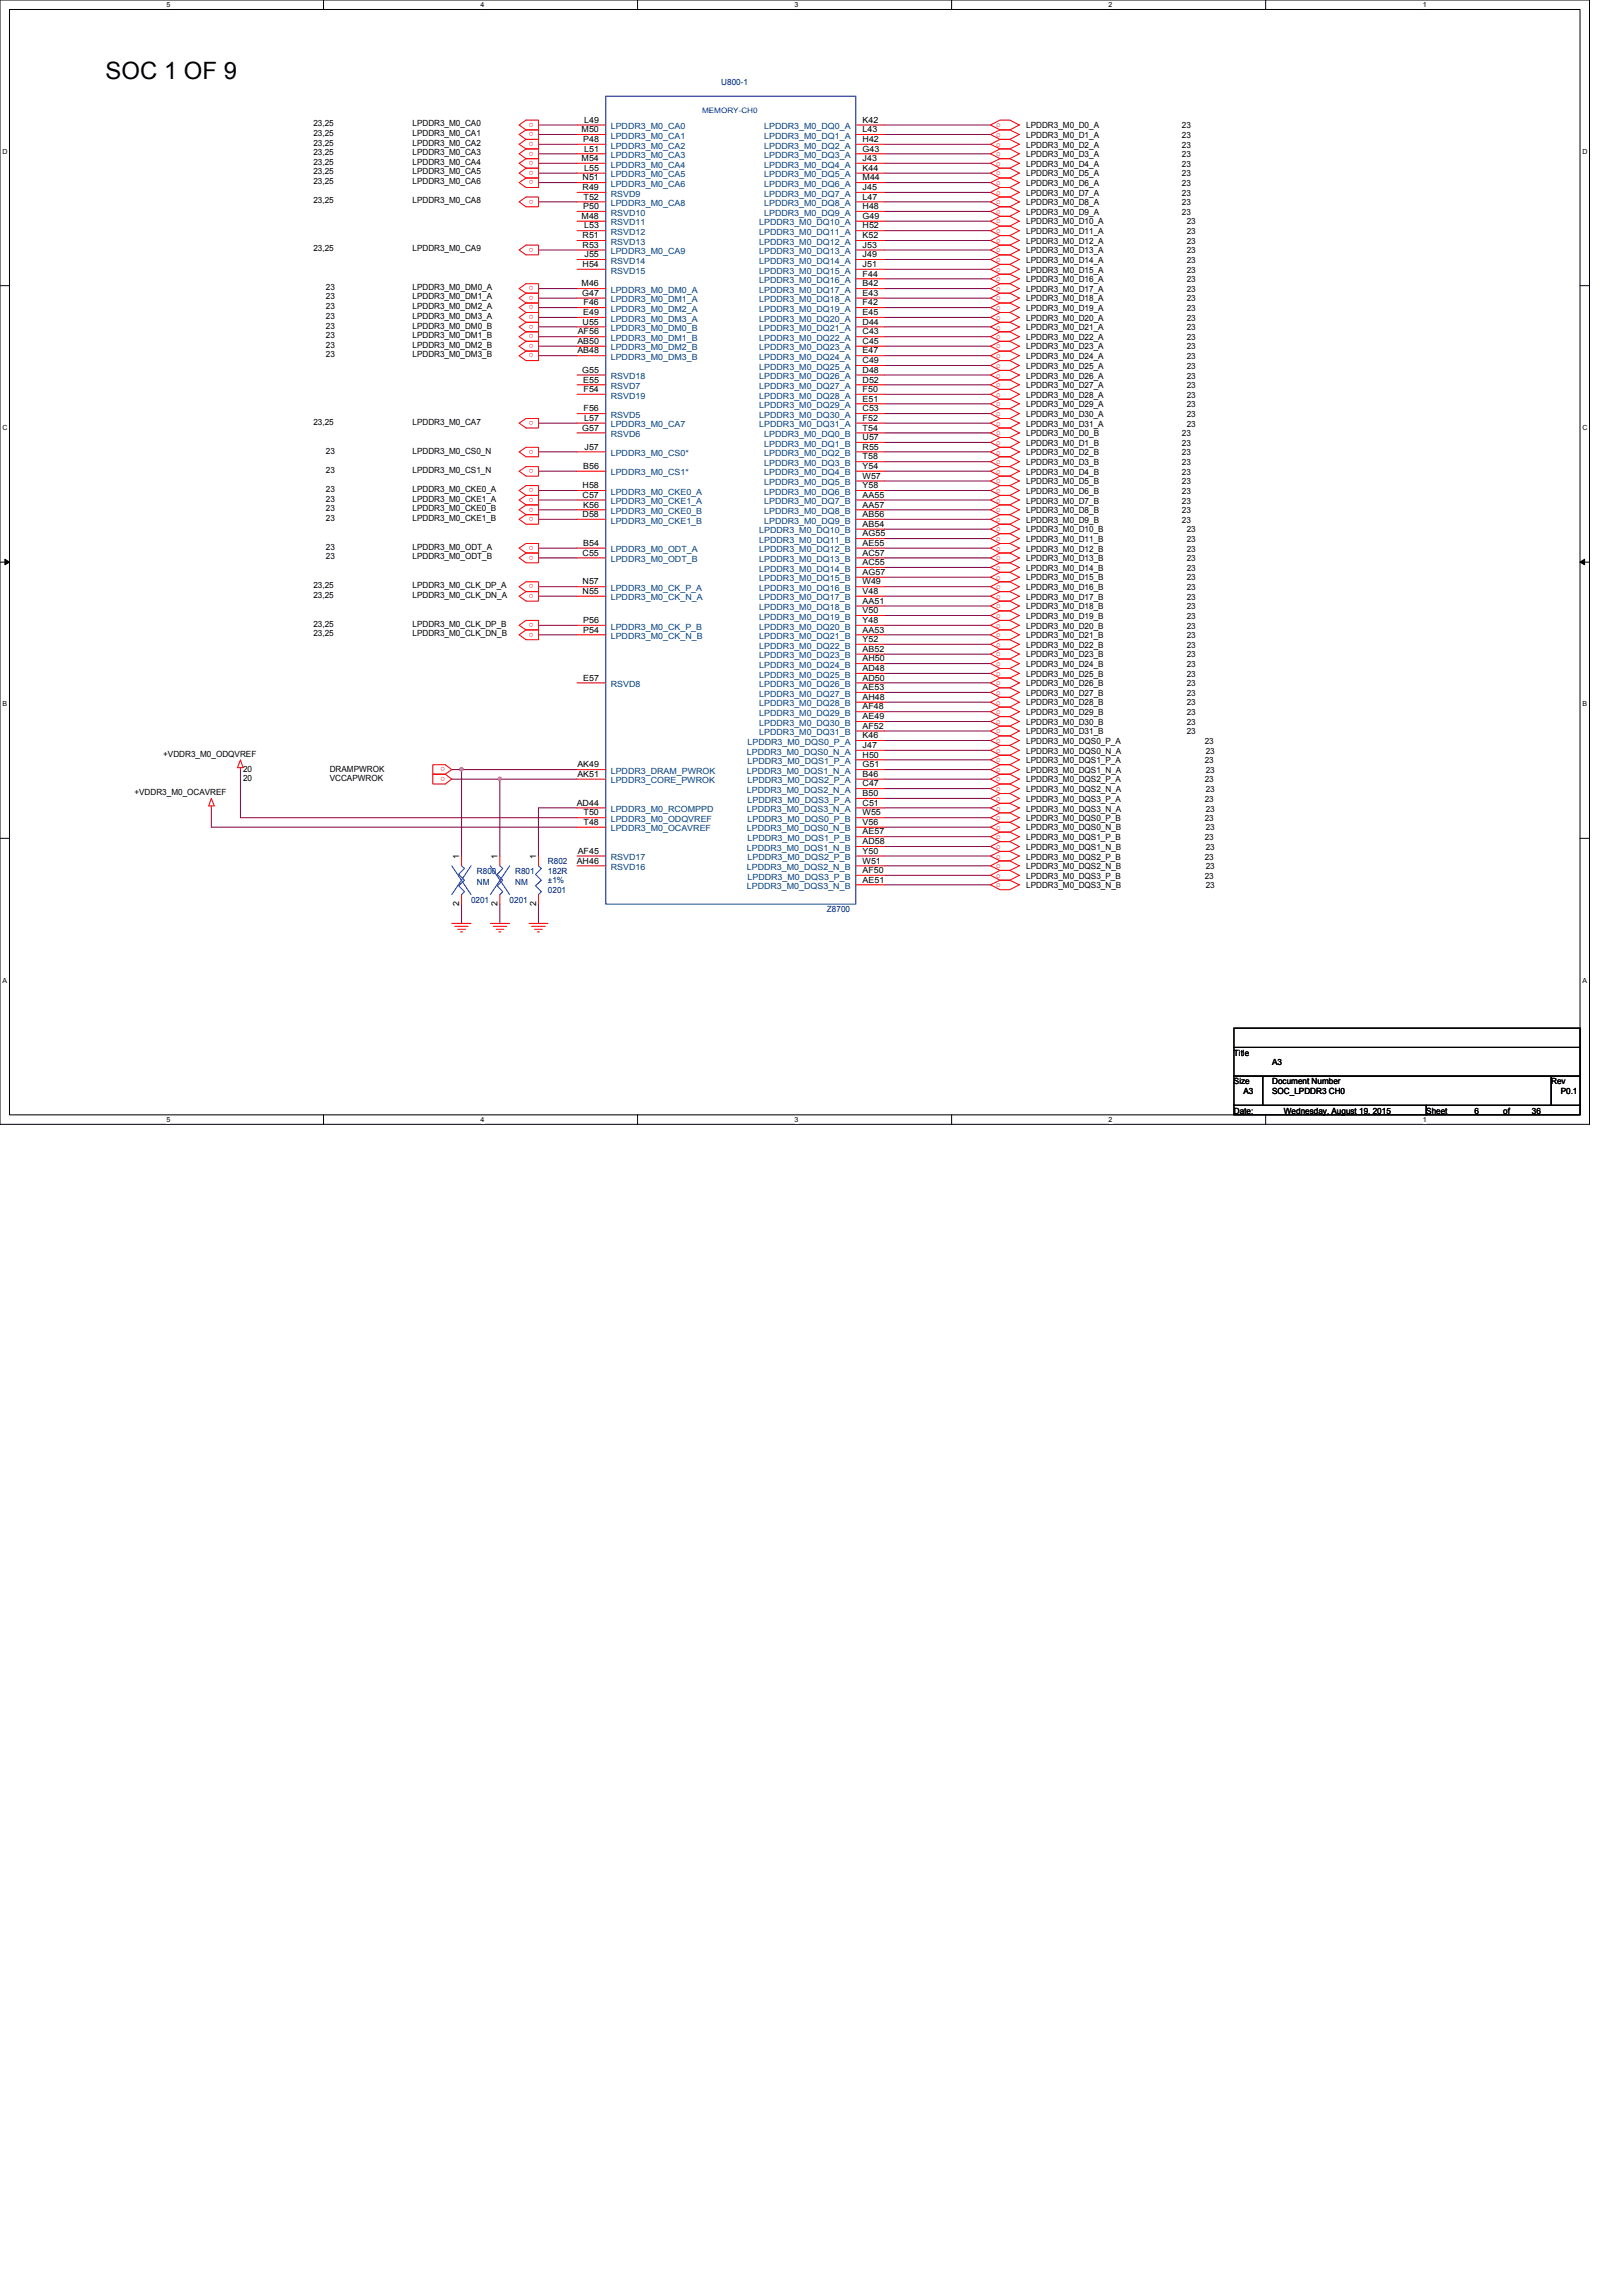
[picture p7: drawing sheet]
<svg xmlns="http://www.w3.org/2000/svg" width="210mm" height="297mm" viewBox="0 0 210 297" stroke-linecap="round" stroke-linejoin="round" font-family="sans-serif">
<defs><g id="words">
<text font-size="3.1" x="13.7" y="10.2">SOC 1 OF 9</text>
<g font-size="1.1" fill="#000080">
<text x="93.3" y="11">U800-1</text>
<text x="61.7" y="113.1">R800</text>
<text x="66.7" y="113.1">R801</text>
<text x="70.9" y="111.8">R802</text>
<text x="70.9" y="113.1">182R</text>
<text x="61" y="116.8">0201</text>
<text x="61.7" y="114.6">NM</text>
<text x="66" y="116.8">0201</text>
<text x="66.7" y="114.6">NM</text>
<text x="70.9" y="114.3">±1%</text>
<text x="70.9" y="115.5">0201</text>
<text x="107" y="118">Z8700</text>
</g>
<g font-size="1.1">
<text x="40.6" y="16.3">23,25</text>
<text x="40.6" y="17.6">23,25</text>
<text x="53.4" y="16.3">LPDDR3_M0_CA0</text>
<text x="53.4" y="17.6">LPDDR3_M0_CA1</text>
<text x="75.3" y="17.1">M50</text>
<text x="75.6" y="15.9">L49</text>
<text x="111.6" y="15.9">K42</text>
<text x="111.6" y="17.1">L43</text>
<text x="132.8" y="16.6">LPDDR3_M0_D0_A</text>
<text x="132.8" y="17.9">LPDDR3_M0_D1_A</text>
<text x="152.9" y="16.6">23</text>
<text x="152.9" y="17.9">23</text>
<text x="40.6" y="18.8">23,25</text>
<text x="40.6" y="20.1">23,25</text>
<text x="40.6" y="21.3">23,25</text>
<text x="40.6" y="22.6">23,25</text>
<text x="40.6" y="23.8">23,25</text>
<text x="53.4" y="18.8">LPDDR3_M0_CA2</text>
<text x="53.4" y="20.1">LPDDR3_M0_CA3</text>
<text x="53.4" y="21.3">LPDDR3_M0_CA4</text>
<text x="53.4" y="22.6">LPDDR3_M0_CA5</text>
<text x="53.4" y="23.8">LPDDR3_M0_CA6</text>
<text x="75.3" y="20.8">M54</text>
<text x="75.4" y="23.3">N51</text>
<text x="75.5" y="18.4">P48</text>
<text x="75.6" y="19.6">L51</text>
<text x="75.6" y="22.1">L55</text>
<text x="111.6" y="18.4">H42</text>
<text x="111.6" y="19.6">G43</text>
<text x="111.6" y="20.8">J43</text>
<text x="111.6" y="22.1">K44</text>
<text x="111.6" y="23.3">M44</text>
<text x="132.8" y="19.1">LPDDR3_M0_D2_A</text>
<text x="132.8" y="20.3">LPDDR3_M0_D3_A</text>
<text x="132.8" y="21.6">LPDDR3_M0_D4_A</text>
<text x="132.8" y="22.8">LPDDR3_M0_D5_A</text>
<text x="152.9" y="19.1">23</text>
<text x="152.9" y="20.3">23</text>
<text x="152.9" y="21.6">23</text>
<text x="152.9" y="22.8">23</text>
<text x="40.6" y="26.3">23,25</text>
<text x="53.4" y="26.3">LPDDR3_M0_CA8</text>
<text x="75.3" y="28.3">M48</text>
<text x="75.4" y="24.6">R49</text>
<text x="75.5" y="27.1">P50</text>
<text x="75.5" y="25.8">T52</text>
<text x="75.6" y="29.5">L53</text>
<text x="111.6" y="28.3">G49</text>
<text x="111.6" y="29.5">H52</text>
<text x="111.6" y="24.6">J45</text>
<text x="111.6" y="25.8">L47</text>
<text x="111.6" y="27.1">H48</text>
<text x="132.8" y="24.1">LPDDR3_M0_D6_A</text>
<text x="132.8" y="25.3">LPDDR3_M0_D7_A</text>
<text x="132.8" y="26.5">LPDDR3_M0_D8_A</text>
<text x="132.8" y="27.8">LPDDR3_M0_D9_A</text>
<text x="132.8" y="29">LPDDR3_M0_D10_A</text>
<text x="152.9" y="24.1">23</text>
<text x="152.9" y="25.3">23</text>
<text x="152.9" y="26.5">23</text>
<text x="152.9" y="27.8">23</text>
<text x="153.6" y="29">23</text>
<text x="40.6" y="32.5">23,25</text>
<text x="53.4" y="32.5">LPDDR3_M0_CA9</text>
<text x="75.4" y="30.8">R51</text>
<text x="75.4" y="32">R53</text>
<text x="75.4" y="34.5">H54</text>
<text x="75.6" y="33.3">J55</text>
<text x="111.6" y="30.8">K52</text>
<text x="111.6" y="32">J53</text>
<text x="111.6" y="33.3">J49</text>
<text x="111.6" y="34.5">J51</text>
<text x="111.6" y="35.8">F44</text>
<text x="132.8" y="30.3">LPDDR3_M0_D11_A</text>
<text x="132.8" y="31.5">LPDDR3_M0_D12_A</text>
<text x="132.8" y="32.8">LPDDR3_M0_D13_A</text>
<text x="132.8" y="34">LPDDR3_M0_D14_A</text>
<text x="132.8" y="35.3">LPDDR3_M0_D15_A</text>
<text x="153.6" y="30.3">23</text>
<text x="153.6" y="31.5">23</text>
<text x="153.6" y="32.8">23</text>
<text x="153.6" y="34">23</text>
<text x="153.6" y="35.3">23</text>
<text x="42.2" y="37.5">23</text>
<text x="42.2" y="38.7">23</text>
<text x="42.2" y="40">23</text>
<text x="42.2" y="41.2">23</text>
<text x="53.4" y="37.5">LPDDR3_M0_DM0_A</text>
<text x="53.4" y="38.7">LPDDR3_M0_DM1_A</text>
<text x="53.4" y="40">LPDDR3_M0_DM2_A</text>
<text x="53.4" y="41.2">LPDDR3_M0_DM3_A</text>
<text x="75.3" y="37">M46</text>
<text x="75.4" y="38.3">G47</text>
<text x="75.4" y="42">U55</text>
<text x="75.5" y="40.8">E49</text>
<text x="75.5" y="39.5">F46</text>
<text x="111.6" y="37">B42</text>
<text x="111.6" y="38.3">E43</text>
<text x="111.6" y="39.5">F42</text>
<text x="111.6" y="40.8">E45</text>
<text x="111.6" y="42">D44</text>
<text x="132.8" y="36.5">LPDDR3_M0_D16_A</text>
<text x="132.8" y="37.8">LPDDR3_M0_D17_A</text>
<text x="132.8" y="39">LPDDR3_M0_D18_A</text>
<text x="132.8" y="40.3">LPDDR3_M0_D19_A</text>
<text x="132.8" y="41.5">LPDDR3_M0_D20_A</text>
<text x="153.6" y="36.5">23</text>
<text x="153.6" y="37.8">23</text>
<text x="153.6" y="39">23</text>
<text x="153.6" y="40.3">23</text>
<text x="153.6" y="41.5">23</text>
<text x="42.2" y="42.5">23</text>
<text x="42.2" y="43.7">23</text>
<text x="42.2" y="45">23</text>
<text x="42.2" y="46.2">23</text>
<text x="53.4" y="42.5">LPDDR3_M0_DM0_B</text>
<text x="53.4" y="43.7">LPDDR3_M0_DM1_B</text>
<text x="53.4" y="45">LPDDR3_M0_DM2_B</text>
<text x="53.4" y="46.2">LPDDR3_M0_DM3_B</text>
<text x="74.7" y="44.5">AB50</text>
<text x="74.7" y="45.7">AB48</text>
<text x="74.8" y="43.3">AF56</text>
<text x="111.6" y="43.3">C43</text>
<text x="111.6" y="44.5">C45</text>
<text x="111.6" y="45.7">E47</text>
<text x="111.6" y="47">C49</text>
<text x="132.8" y="42.8">LPDDR3_M0_D21_A</text>
<text x="132.8" y="44">LPDDR3_M0_D22_A</text>
<text x="132.8" y="45.2">LPDDR3_M0_D23_A</text>
<text x="132.8" y="46.5">LPDDR3_M0_D24_A</text>
<text x="132.8" y="47.7">LPDDR3_M0_D25_A</text>
<text x="153.6" y="42.8">23</text>
<text x="153.6" y="44">23</text>
<text x="153.6" y="45.2">23</text>
<text x="153.6" y="46.5">23</text>
<text x="153.6" y="47.7">23</text>
<text x="75.4" y="48.2">G55</text>
<text x="75.5" y="49.5">E55</text>
<text x="75.5" y="50.7">F54</text>
<text x="75.5" y="53.2">F56</text>
<text x="111.6" y="48.2">D48</text>
<text x="111.6" y="49.5">D52</text>
<text x="111.6" y="50.7">F50</text>
<text x="111.6" y="51.9">E51</text>
<text x="111.6" y="53.2">C53</text>
<text x="132.8" y="49">LPDDR3_M0_D26_A</text>
<text x="132.8" y="50.2">LPDDR3_M0_D27_A</text>
<text x="132.8" y="51.4">LPDDR3_M0_D28_A</text>
<text x="132.8" y="52.7">LPDDR3_M0_D29_A</text>
<text x="132.8" y="53.9">LPDDR3_M0_D30_A</text>
<text x="153.6" y="49">23</text>
<text x="153.6" y="50.2">23</text>
<text x="153.6" y="51.4">23</text>
<text x="153.6" y="52.7">23</text>
<text x="153.6" y="53.9">23</text>
<text x="40.6" y="54.9">23,25</text>
<text x="42.2" y="58.7">23</text>
<text x="53.4" y="54.9">LPDDR3_M0_CA7</text>
<text x="53.4" y="58.7">LPDDR3_M0_CS0_N</text>
<text x="75.4" y="55.7">G57</text>
<text x="75.6" y="54.4">L57</text>
<text x="75.6" y="58.2">J57</text>
<text x="111.6" y="54.4">F52</text>
<text x="111.6" y="55.7">T54</text>
<text x="111.6" y="56.9">U57</text>
<text x="111.6" y="58.2">R55</text>
<text x="111.6" y="59.4">T58</text>
<text x="132.8" y="55.2">LPDDR3_M0_D31_A</text>
<text x="132.8" y="56.4">LPDDR3_M0_D0_B</text>
<text x="132.8" y="57.7">LPDDR3_M0_D1_B</text>
<text x="132.8" y="58.9">LPDDR3_M0_D2_B</text>
<text x="152.9" y="56.4">23</text>
<text x="152.9" y="57.7">23</text>
<text x="152.9" y="58.9">23</text>
<text x="153.6" y="55.2">23</text>
<text x="42.2" y="63.6">23</text>
<text x="42.2" y="64.9">23</text>
<text x="42.2" y="61.2">23</text>
<text x="53.4" y="63.6">LPDDR3_M0_CKE0_A</text>
<text x="53.4" y="64.9">LPDDR3_M0_CKE1_A</text>
<text x="53.4" y="61.2">LPDDR3_M0_CS1_N</text>
<text x="75.4" y="63.2">H58</text>
<text x="75.4" y="64.4">C57</text>
<text x="75.5" y="60.7">B56</text>
<text x="75.5" y="65.7">K56</text>
<text x="111.6" y="60.7">Y54</text>
<text x="111.6" y="61.9">W57</text>
<text x="111.6" y="63.2">Y58</text>
<text x="111.6" y="64.4">AA55</text>
<text x="111.6" y="65.7">AA57</text>
<text x="132.8" y="60.2">LPDDR3_M0_D3_B</text>
<text x="132.8" y="61.4">LPDDR3_M0_D4_B</text>
<text x="132.8" y="62.7">LPDDR3_M0_D5_B</text>
<text x="132.8" y="63.9">LPDDR3_M0_D6_B</text>
<text x="132.8" y="65.2">LPDDR3_M0_D7_B</text>
<text x="152.9" y="60.2">23</text>
<text x="152.9" y="61.4">23</text>
<text x="152.9" y="62.7">23</text>
<text x="152.9" y="63.9">23</text>
<text x="152.9" y="65.2">23</text>
<text x="42.2" y="66.1">23</text>
<text x="42.2" y="67.4">23</text>
<text x="42.2" y="71.1">23</text>
<text x="53.4" y="66.1">LPDDR3_M0_CKE0_B</text>
<text x="53.4" y="67.4">LPDDR3_M0_CKE1_B</text>
<text x="53.4" y="71.1">LPDDR3_M0_ODT_A</text>
<text x="75.4" y="66.9">D58</text>
<text x="75.4" y="71.9">C55</text>
<text x="75.5" y="70.6">B54</text>
<text x="111.6" y="68.2">AB54</text>
<text x="111.6" y="69.4">AG55</text>
<text x="111.6" y="70.6">AE55</text>
<text x="111.6" y="71.9">AC57</text>
<text x="111.6" y="66.9">AB56</text>
<text x="132.8" y="66.4">LPDDR3_M0_D8_B</text>
<text x="132.8" y="67.6">LPDDR3_M0_D9_B</text>
<text x="132.8" y="68.9">LPDDR3_M0_D10_B</text>
<text x="132.8" y="70.1">LPDDR3_M0_D11_B</text>
<text x="132.8" y="71.4">LPDDR3_M0_D12_B</text>
<text x="152.9" y="66.4">23</text>
<text x="152.9" y="67.6">23</text>
<text x="153.6" y="68.9">23</text>
<text x="153.6" y="70.1">23</text>
<text x="153.6" y="71.4">23</text>
<text x="40.6" y="76.1">23,25</text>
<text x="40.6" y="77.3">23,25</text>
<text x="42.2" y="72.3">23</text>
<text x="53.4" y="72.3">LPDDR3_M0_ODT_B</text>
<text x="53.4" y="76.1">LPDDR3_M0_CLK_DP_A</text>
<text x="53.4" y="77.3">LPDDR3_M0_CLK_DN_A</text>
<text x="75.4" y="75.6">N57</text>
<text x="75.4" y="76.8">N55</text>
<text x="111.6" y="73.1">AC55</text>
<text x="111.6" y="74.4">AG57</text>
<text x="111.6" y="75.6">W49</text>
<text x="111.6" y="76.8">V48</text>
<text x="132.8" y="72.6">LPDDR3_M0_D13_B</text>
<text x="132.8" y="73.9">LPDDR3_M0_D14_B</text>
<text x="132.8" y="75.1">LPDDR3_M0_D15_B</text>
<text x="132.8" y="76.3">LPDDR3_M0_D16_B</text>
<text x="132.8" y="77.6">LPDDR3_M0_D17_B</text>
<text x="153.6" y="72.6">23</text>
<text x="153.6" y="73.9">23</text>
<text x="153.6" y="75.1">23</text>
<text x="153.6" y="76.3">23</text>
<text x="153.6" y="77.6">23</text>
<text x="40.6" y="81.1">23,25</text>
<text x="40.6" y="82.3">23,25</text>
<text x="53.4" y="81.1">LPDDR3_M0_CLK_DP_B</text>
<text x="53.4" y="82.3">LPDDR3_M0_CLK_DN_B</text>
<text x="75.5" y="80.6">P56</text>
<text x="75.5" y="81.8">P54</text>
<text x="111.6" y="78.1">AA51</text>
<text x="111.6" y="79.3">V50</text>
<text x="111.6" y="80.6">Y48</text>
<text x="111.6" y="81.8">AA53</text>
<text x="111.6" y="83.1">Y52</text>
<text x="132.8" y="78.8">LPDDR3_M0_D18_B</text>
<text x="132.8" y="80.1">LPDDR3_M0_D19_B</text>
<text x="132.8" y="81.3">LPDDR3_M0_D20_B</text>
<text x="132.8" y="82.6">LPDDR3_M0_D21_B</text>
<text x="132.8" y="83.8">LPDDR3_M0_D22_B</text>
<text x="153.6" y="78.8">23</text>
<text x="153.6" y="80.1">23</text>
<text x="153.6" y="81.3">23</text>
<text x="153.6" y="82.6">23</text>
<text x="153.6" y="83.8">23</text>
<text x="75.5" y="88.1">E57</text>
<text x="111.6" y="84.3">AB52</text>
<text x="111.6" y="85.6">AH50</text>
<text x="111.6" y="86.8">AD48</text>
<text x="111.6" y="88.1">AD50</text>
<text x="111.6" y="89.3">AE53</text>
<text x="132.8" y="85">LPDDR3_M0_D23_B</text>
<text x="132.8" y="86.3">LPDDR3_M0_D24_B</text>
<text x="132.8" y="87.5">LPDDR3_M0_D25_B</text>
<text x="132.8" y="88.8">LPDDR3_M0_D26_B</text>
<text x="153.6" y="85">23</text>
<text x="153.6" y="86.3">23</text>
<text x="153.6" y="87.5">23</text>
<text x="153.6" y="88.8">23</text>
<text x="111.6" y="90.6">AH48</text>
<text x="111.6" y="91.8">AF48</text>
<text x="111.6" y="93">AE49</text>
<text x="111.6" y="94.3">AF52</text>
<text x="111.6" y="95.5">K46</text>
<text x="132.8" y="90">LPDDR3_M0_D27_B</text>
<text x="132.8" y="91.3">LPDDR3_M0_D28_B</text>
<text x="132.8" y="92.5">LPDDR3_M0_D29_B</text>
<text x="132.8" y="93.8">LPDDR3_M0_D30_B</text>
<text x="132.8" y="95">LPDDR3_M0_D31_B</text>
<text x="153.6" y="90">23</text>
<text x="153.6" y="91.3">23</text>
<text x="153.6" y="92.5">23</text>
<text x="153.6" y="93.8">23</text>
<text x="153.6" y="95">23</text>
<text x="21.1" y="97.9">+VDDR3_M0_ODQVREF</text>
<text x="31.5" y="99.9">20</text>
<text x="31.5" y="101.1">20</text>
<text x="42.7" y="99.9">DRAMPWROK</text>
<text x="42.7" y="101.1">VCCAPWROK</text>
<text x="74.7" y="99.3">AK49</text>
<text x="74.7" y="100.5">AK51</text>
<text x="111.6" y="98">H50</text>
<text x="111.6" y="100.5">B46</text>
<text x="111.6" y="96.8">J47</text>
<text x="111.6" y="99.3">G51</text>
<text x="111.6" y="101.7">C47</text>
<text x="132.8" y="96.3">LPDDR3_M0_DQS0_P_A</text>
<text x="132.8" y="97.5">LPDDR3_M0_DQS0_N_A</text>
<text x="132.8" y="98.8">LPDDR3_M0_DQS1_P_A</text>
<text x="132.8" y="100">LPDDR3_M0_DQS1_N_A</text>
<text x="132.8" y="101.2">LPDDR3_M0_DQS2_P_A</text>
<text x="155.9" y="96.3">23</text>
<text x="155.9" y="98.8">23</text>
<text x="155.9" y="101.2">23</text>
<text x="156" y="97.5">23</text>
<text x="156" y="100">23</text>
<text x="17.4" y="102.9">+VDDR3_M0_OCAVREF</text>
<text x="74.6" y="104.2">AD44</text>
<text x="75.5" y="105.5">T50</text>
<text x="75.5" y="106.7">T48</text>
<text x="111.6" y="103">B50</text>
<text x="111.6" y="105.5">W55</text>
<text x="111.6" y="108">AE57</text>
<text x="111.6" y="104.2">C51</text>
<text x="111.6" y="106.7">V56</text>
<text x="132.8" y="102.5">LPDDR3_M0_DQS2_N_A</text>
<text x="132.8" y="103.7">LPDDR3_M0_DQS3_P_A</text>
<text x="132.8" y="105">LPDDR3_M0_DQS3_N_A</text>
<text x="132.8" y="106.2">LPDDR3_M0_DQS0_P_B</text>
<text x="132.8" y="107.4">LPDDR3_M0_DQS0_N_B</text>
<text x="155.9" y="103.7">23</text>
<text x="155.9" y="106.2">23</text>
<text x="156" y="102.5">23</text>
<text x="156" y="105">23</text>
<text x="156" y="107.4">23</text>
<text x="59.4" y="111.1" transform="rotate(-90 59.4 111.1)">1</text>
<text x="64.4" y="111.1" transform="rotate(-90 64.4 111.1)">1</text>
<text x="69.4" y="111.1" transform="rotate(-90 69.4 111.1)">1</text>
<text x="74.6" y="111.7">AH46</text>
<text x="74.8" y="110.4">AF45</text>
<text x="111.6" y="110.4">Y50</text>
<text x="111.6" y="112.9">AF50</text>
<text x="111.6" y="109.2">AD58</text>
<text x="111.6" y="111.7">W51</text>
<text x="132.8" y="108.7">LPDDR3_M0_DQS1_P_B</text>
<text x="132.8" y="109.9">LPDDR3_M0_DQS1_N_B</text>
<text x="132.8" y="111.2">LPDDR3_M0_DQS2_P_B</text>
<text x="132.8" y="112.4">LPDDR3_M0_DQS2_N_B</text>
<text x="132.8" y="113.7">LPDDR3_M0_DQS3_P_B</text>
<text x="155.9" y="108.7">23</text>
<text x="155.9" y="111.2">23</text>
<text x="155.9" y="113.7">23</text>
<text x="156" y="109.9">23</text>
<text x="156" y="112.4">23</text>
<text x="59.4" y="117.3" transform="rotate(-90 59.4 117.3)">2</text>
<text x="64.4" y="117.3" transform="rotate(-90 64.4 117.3)">2</text>
<text x="69.4" y="117.3" transform="rotate(-90 69.4 117.3)">2</text>
<text x="111.6" y="114.2">AE51</text>
<text x="132.8" y="114.9">LPDDR3_M0_DQS3_N_B</text>
<text x="156" y="114.9">23</text>
<text x="159.7" y="136.6">Title</text>
<text x="164.6" y="137.8">A3</text>
<text x="159.7" y="140.3">Size</text>
<text x="160.9" y="141.6">A3</text>
<text x="164.6" y="140.3">Document Number</text>
<text x="164.6" y="141.6">SOC_LPDDR3 CH0</text>
<text x="200.7" y="140.3">Rev</text>
<text x="202" y="141.6">P0.1</text>
<text x="159.7" y="144.1">Date:</text>
<text x="166.2" y="144.1">Wednesday, August 19, 2015</text>
<text x="184.6" y="144.1">Sheet</text>
<text x="190.8" y="144.1">6</text>
<text x="194.5" y="144.1">of</text>
<text x="198.2" y="144.1">36</text>
</g>
<g font-size="1.1" fill="#f00">
<text x="69" y="15.9" transform="rotate(-180 69 15.9)">o</text>
<text x="69" y="17.1" transform="rotate(-180 69 17.1)">o</text>
<text x="128.9" y="16.5">o</text>
<text x="128.9" y="17.7">o</text>
<text x="69" y="18.3" transform="rotate(-180 69 18.3)">o</text>
<text x="69" y="19.6" transform="rotate(-180 69 19.6)">o</text>
<text x="69" y="20.8" transform="rotate(-180 69 20.8)">o</text>
<text x="69" y="22.1" transform="rotate(-180 69 22.1)">o</text>
<text x="69" y="23.3" transform="rotate(-180 69 23.3)">o</text>
<text x="128.9" y="19">o</text>
<text x="128.9" y="20.2">o</text>
<text x="128.9" y="21.5">o</text>
<text x="128.9" y="22.7">o</text>
<text x="128.9" y="24">o</text>
<text x="69" y="25.8" transform="rotate(-180 69 25.8)">o</text>
<text x="128.9" y="25.2">o</text>
<text x="128.9" y="26.4">o</text>
<text x="128.9" y="27.7">o</text>
<text x="128.9" y="28.9">o</text>
<text x="69" y="32" transform="rotate(-180 69 32)">o</text>
<text x="128.9" y="30.2">o</text>
<text x="128.9" y="31.4">o</text>
<text x="128.9" y="32.6">o</text>
<text x="128.9" y="33.9">o</text>
<text x="128.9" y="35.1">o</text>
<text x="69" y="37" transform="rotate(-180 69 37)">o</text>
<text x="69" y="38.3" transform="rotate(-180 69 38.3)">o</text>
<text x="69" y="39.5" transform="rotate(-180 69 39.5)">o</text>
<text x="69" y="40.8" transform="rotate(-180 69 40.8)">o</text>
<text x="69" y="42" transform="rotate(-180 69 42)">o</text>
<text x="128.9" y="36.4">o</text>
<text x="128.9" y="37.6">o</text>
<text x="128.9" y="38.9">o</text>
<text x="128.9" y="40.1">o</text>
<text x="128.9" y="41.4">o</text>
<text x="69" y="43.2" transform="rotate(-180 69 43.2)">o</text>
<text x="69" y="44.5" transform="rotate(-180 69 44.5)">o</text>
<text x="69" y="45.7" transform="rotate(-180 69 45.7)">o</text>
<text x="128.9" y="42.6">o</text>
<text x="128.9" y="43.9">o</text>
<text x="128.9" y="45.1">o</text>
<text x="128.9" y="46.4">o</text>
<text x="128.9" y="47.6">o</text>
<text x="128.9" y="48.9">o</text>
<text x="128.9" y="50.1">o</text>
<text x="128.9" y="51.3">o</text>
<text x="128.9" y="52.6">o</text>
<text x="128.9" y="53.8">o</text>
<text x="69" y="58.2" transform="rotate(-180 69 58.2)">o</text>
<text x="69" y="54.4" transform="rotate(-180 69 54.4)">o</text>
<text x="128.9" y="55.1">o</text>
<text x="128.9" y="56.3">o</text>
<text x="128.9" y="57.5">o</text>
<text x="128.9" y="58.8">o</text>
<text x="69" y="63.2" transform="rotate(-180 69 63.2)">o</text>
<text x="69" y="64.4" transform="rotate(-180 69 64.4)">o</text>
<text x="69" y="65.7" transform="rotate(-180 69 65.7)">o</text>
<text x="69" y="60.7" transform="rotate(-180 69 60.7)">o</text>
<text x="128.9" y="60">o</text>
<text x="128.9" y="61.3">o</text>
<text x="128.9" y="62.5">o</text>
<text x="128.9" y="63.8">o</text>
<text x="128.9" y="65">o</text>
<text x="69" y="66.9" transform="rotate(-180 69 66.9)">o</text>
<text x="69" y="70.6" transform="rotate(-180 69 70.6)">o</text>
<text x="69" y="71.9" transform="rotate(-180 69 71.9)">o</text>
<text x="128.9" y="66.3">o</text>
<text x="128.9" y="67.5">o</text>
<text x="128.9" y="68.7">o</text>
<text x="128.9" y="70">o</text>
<text x="128.9" y="71.2">o</text>
<text x="69" y="75.6" transform="rotate(-180 69 75.6)">o</text>
<text x="69" y="76.8" transform="rotate(-180 69 76.8)">o</text>
<text x="128.9" y="72.5">o</text>
<text x="128.9" y="73.7">o</text>
<text x="128.9" y="75">o</text>
<text x="128.9" y="76.2">o</text>
<text x="128.9" y="77.5">o</text>
<text x="69" y="80.6" transform="rotate(-180 69 80.6)">o</text>
<text x="69" y="81.8" transform="rotate(-180 69 81.8)">o</text>
<text x="128.9" y="78.7">o</text>
<text x="128.9" y="80">o</text>
<text x="128.9" y="81.2">o</text>
<text x="128.9" y="82.4">o</text>
<text x="128.9" y="83.7">o</text>
<text x="128.9" y="84.9">o</text>
<text x="128.9" y="86.2">o</text>
<text x="128.9" y="87.4">o</text>
<text x="128.9" y="88.6">o</text>
<text x="128.9" y="89.9">o</text>
<text x="128.9" y="91.1">o</text>
<text x="128.9" y="92.4">o</text>
<text x="128.9" y="93.6">o</text>
<text x="128.9" y="94.9">o</text>
<text x="57.6" y="99.2" transform="rotate(-180 57.6 99.2)">o</text>
<text x="57.6" y="100.5" transform="rotate(-180 57.6 100.5)">o</text>
<text x="128.9" y="96.1">o</text>
<text x="128.9" y="97.4">o</text>
<text x="128.9" y="98.6">o</text>
<text x="128.9" y="99.9">o</text>
<text x="128.9" y="101.1">o</text>
<text x="128.9" y="102.4">o</text>
<text x="128.9" y="103.6">o</text>
<text x="128.9" y="104.9">o</text>
<text x="128.9" y="106.1">o</text>
<text x="128.9" y="107.3">o</text>
<text x="128.9" y="108.6">o</text>
<text x="128.9" y="109.8">o</text>
<text x="128.9" y="111.1">o</text>
<text x="128.9" y="112.3">o</text>
<text x="128.9" y="113.5">o</text>
<text x="128.9" y="114.8">o</text>
</g>
<g font-size="1.1" fill="#004080">
<text x="79" y="16.7">LPDDR3_M0_CA0</text>
<text x="79" y="17.9">LPDDR3_M0_CA1</text>
<text x="98.9" y="16.7">LPDDR3_M0_DQ0_A</text>
<text x="98.9" y="17.9">LPDDR3_M0_DQ1_A</text>
<text x="79" y="19.2">LPDDR3_M0_CA2</text>
<text x="79" y="20.4">LPDDR3_M0_CA3</text>
<text x="79" y="21.7">LPDDR3_M0_CA4</text>
<text x="79" y="22.9">LPDDR3_M0_CA5</text>
<text x="98.9" y="19.2">LPDDR3_M0_DQ2_A</text>
<text x="98.9" y="20.4">LPDDR3_M0_DQ3_A</text>
<text x="98.9" y="21.7">LPDDR3_M0_DQ4_A</text>
<text x="98.9" y="22.9">LPDDR3_M0_DQ5_A</text>
<text x="79" y="24.2">LPDDR3_M0_CA6</text>
<text x="79" y="25.4">RSVD9</text>
<text x="79" y="26.7">LPDDR3_M0_CA8</text>
<text x="79" y="27.9">RSVD10</text>
<text x="79" y="29.2">RSVD11</text>
<text x="98.3" y="29.2">LPDDR3_M0_DQ10_A</text>
<text x="98.9" y="24.2">LPDDR3_M0_DQ6_A</text>
<text x="98.9" y="25.4">LPDDR3_M0_DQ7_A</text>
<text x="98.9" y="26.7">LPDDR3_M0_DQ8_A</text>
<text x="98.9" y="27.9">LPDDR3_M0_DQ9_A</text>
<text x="79" y="30.4">RSVD12</text>
<text x="79" y="31.7">RSVD13</text>
<text x="79" y="32.9">LPDDR3_M0_CA9</text>
<text x="79" y="34.1">RSVD14</text>
<text x="79" y="35.4">RSVD15</text>
<text x="98.3" y="30.4">LPDDR3_M0_DQ11_A</text>
<text x="98.3" y="31.7">LPDDR3_M0_DQ12_A</text>
<text x="98.3" y="32.9">LPDDR3_M0_DQ13_A</text>
<text x="98.3" y="34.1">LPDDR3_M0_DQ14_A</text>
<text x="98.3" y="35.4">LPDDR3_M0_DQ15_A</text>
<text x="79" y="37.9">LPDDR3_M0_DM0_A</text>
<text x="79" y="39.1">LPDDR3_M0_DM1_A</text>
<text x="79" y="40.3">LPDDR3_M0_DM2_A</text>
<text x="79" y="41.6">LPDDR3_M0_DM3_A</text>
<text x="98.3" y="36.6">LPDDR3_M0_DQ16_A</text>
<text x="98.3" y="37.9">LPDDR3_M0_DQ17_A</text>
<text x="98.3" y="39.1">LPDDR3_M0_DQ18_A</text>
<text x="98.3" y="40.3">LPDDR3_M0_DQ19_A</text>
<text x="98.3" y="41.6">LPDDR3_M0_DQ20_A</text>
<text x="79" y="42.8">LPDDR3_M0_DM0_B</text>
<text x="79" y="44.1">LPDDR3_M0_DM1_B</text>
<text x="79" y="45.3">LPDDR3_M0_DM2_B</text>
<text x="79" y="46.6">LPDDR3_M0_DM3_B</text>
<text x="98.3" y="42.8">LPDDR3_M0_DQ21_A</text>
<text x="98.3" y="44.1">LPDDR3_M0_DQ22_A</text>
<text x="98.3" y="45.3">LPDDR3_M0_DQ23_A</text>
<text x="98.3" y="46.6">LPDDR3_M0_DQ24_A</text>
<text x="98.3" y="47.8">LPDDR3_M0_DQ25_A</text>
<text x="79" y="49.1">RSVD18</text>
<text x="79" y="50.3">RSVD7</text>
<text x="79" y="51.6">RSVD19</text>
<text x="98.3" y="49.1">LPDDR3_M0_DQ26_A</text>
<text x="98.3" y="50.3">LPDDR3_M0_DQ27_A</text>
<text x="98.3" y="51.6">LPDDR3_M0_DQ28_A</text>
<text x="98.3" y="52.8">LPDDR3_M0_DQ29_A</text>
<text x="79" y="54.1">RSVD5</text>
<text x="79" y="55.3">LPDDR3_M0_CA7</text>
<text x="79" y="56.6">RSVD6</text>
<text x="79" y="59">LPDDR3_M0_CS0*</text>
<text x="98.3" y="54.1">LPDDR3_M0_DQ30_A</text>
<text x="98.3" y="55.3">LPDDR3_M0_DQ31_A</text>
<text x="98.9" y="56.6">LPDDR3_M0_DQ0_B</text>
<text x="98.9" y="57.8">LPDDR3_M0_DQ1_B</text>
<text x="98.9" y="59">LPDDR3_M0_DQ2_B</text>
<text x="79" y="61.5">LPDDR3_M0_CS1*</text>
<text x="79" y="64">LPDDR3_M0_CKE0_A</text>
<text x="79" y="65.2">LPDDR3_M0_CKE1_A</text>
<text x="98.9" y="60.3">LPDDR3_M0_DQ3_B</text>
<text x="98.9" y="61.5">LPDDR3_M0_DQ4_B</text>
<text x="98.9" y="62.8">LPDDR3_M0_DQ5_B</text>
<text x="98.9" y="64">LPDDR3_M0_DQ6_B</text>
<text x="98.9" y="65.2">LPDDR3_M0_DQ7_B</text>
<text x="79" y="66.5">LPDDR3_M0_CKE0_B</text>
<text x="79" y="67.7">LPDDR3_M0_CKE1_B</text>
<text x="79" y="71.5">LPDDR3_M0_ODT_A</text>
<text x="98.3" y="69">LPDDR3_M0_DQ10_B</text>
<text x="98.3" y="70.2">LPDDR3_M0_DQ11_B</text>
<text x="98.3" y="71.5">LPDDR3_M0_DQ12_B</text>
<text x="98.9" y="66.5">LPDDR3_M0_DQ8_B</text>
<text x="98.9" y="67.7">LPDDR3_M0_DQ9_B</text>
<text x="79" y="72.7">LPDDR3_M0_ODT_B</text>
<text x="79" y="76.5">LPDDR3_M0_CK_P_A</text>
<text x="79" y="77.7">LPDDR3_M0_CK_N_A</text>
<text x="98.3" y="72.7">LPDDR3_M0_DQ13_B</text>
<text x="98.3" y="74">LPDDR3_M0_DQ14_B</text>
<text x="98.3" y="75.2">LPDDR3_M0_DQ15_B</text>
<text x="98.3" y="76.5">LPDDR3_M0_DQ16_B</text>
<text x="98.3" y="77.7">LPDDR3_M0_DQ17_B</text>
<text x="79" y="81.4">LPDDR3_M0_CK_P_B</text>
<text x="79" y="82.7">LPDDR3_M0_CK_N_B</text>
<text x="98.3" y="79">LPDDR3_M0_DQ18_B</text>
<text x="98.3" y="80.2">LPDDR3_M0_DQ19_B</text>
<text x="98.3" y="81.4">LPDDR3_M0_DQ20_B</text>
<text x="98.3" y="82.7">LPDDR3_M0_DQ21_B</text>
<text x="98.3" y="83.9">LPDDR3_M0_DQ22_B</text>
<text x="79" y="88.9">RSVD8</text>
<text x="98.3" y="85.2">LPDDR3_M0_DQ23_B</text>
<text x="98.3" y="86.4">LPDDR3_M0_DQ24_B</text>
<text x="98.3" y="87.7">LPDDR3_M0_DQ25_B</text>
<text x="98.3" y="88.9">LPDDR3_M0_DQ26_B</text>
<text x="98.3" y="90.1">LPDDR3_M0_DQ27_B</text>
<text x="98.3" y="91.4">LPDDR3_M0_DQ28_B</text>
<text x="98.3" y="92.6">LPDDR3_M0_DQ29_B</text>
<text x="98.3" y="93.9">LPDDR3_M0_DQ30_B</text>
<text x="98.3" y="95.1">LPDDR3_M0_DQ31_B</text>
<text x="79" y="100.1">LPDDR3_DRAM_PWROK</text>
<text x="79" y="101.3">LPDDR3_CORE_PWROK</text>
<text x="96.6" y="97.6">LPDDR3_M0_DQS0_N_A</text>
<text x="96.6" y="100.1">LPDDR3_M0_DQS1_N_A</text>
<text x="96.7" y="96.4">LPDDR3_M0_DQS0_P_A</text>
<text x="96.7" y="98.8">LPDDR3_M0_DQS1_P_A</text>
<text x="96.7" y="101.3">LPDDR3_M0_DQS2_P_A</text>
<text x="79" y="105.1">LPDDR3_M0_RCOMPPD</text>
<text x="79" y="106.3">LPDDR3_M0_ODQVREF</text>
<text x="79" y="107.6">LPDDR3_M0_OCAVREF</text>
<text x="96.6" y="102.6">LPDDR3_M0_DQS2_N_A</text>
<text x="96.6" y="105.1">LPDDR3_M0_DQS3_N_A</text>
<text x="96.6" y="107.6">LPDDR3_M0_DQS0_N_B</text>
<text x="96.7" y="103.8">LPDDR3_M0_DQS3_P_A</text>
<text x="96.7" y="106.3">LPDDR3_M0_DQS0_P_B</text>
<text x="79" y="111.3">RSVD17</text>
<text x="79" y="112.6">RSVD16</text>
<text x="96.6" y="110.1">LPDDR3_M0_DQS1_N_B</text>
<text x="96.6" y="112.6">LPDDR3_M0_DQS2_N_B</text>
<text x="96.7" y="108.8">LPDDR3_M0_DQS1_P_B</text>
<text x="96.7" y="111.3">LPDDR3_M0_DQS2_P_B</text>
<text x="96.7" y="113.8">LPDDR3_M0_DQS3_P_B</text>
<text x="96.6" y="115">LPDDR3_M0_DQS3_N_B</text>
</g>
<text font-size="1" fill="#00f" x="90.8" y="14.6">MEMORY-CH0</text>
<g font-size=".9">
<text x="21.5" y=".9">5</text>
<text x="62.2" y=".9">4</text>
<text x="102.8" y=".9">3</text>
<text x="143.5" y=".9">2</text>
<text x="184.1" y=".9">1</text>
<text x=".3" y="19.9">D</text>
<text x="204.8" y="19.9">D</text>
<text x=".3" y="55.6">C</text>
<text x="204.8" y="55.6">C</text>
<text x=".3" y="91.4">B</text>
<text x="204.8" y="91.4">B</text>
<text x=".3" y="127.1">A</text>
<text x="204.8" y="127.1">A</text>
<text x="21.5" y="145.2">5</text>
<text x="62.2" y="145.2">4</text>
<text x="102.8" y="145.2">3</text>
<text x="143.5" y="145.2">2</text>
<text x="184.1" y="145.2">1</text>
</g>
</g></defs>
<path d="M0 0h205.7v145.5h-205.7zM1.2 1.2h203.3v143h-203.3z" fill="none" stroke="#000" stroke-width=".13"/>
<g fill="#fff">
<path d="M21.5 .1h.6v1h-.6z"/>
<path d="M21.5 144.4h.6v1h-.6z"/>
</g>
<path d="M41.9 0v1.2M41.9 144.2v1.3" fill="none" stroke="#000" stroke-width=".13"/>
<g fill="#fff">
<path d="M62.2 .1h.5v1h-.5z"/>
<path d="M62.2 144.4h.5v1h-.5z"/>
</g>
<path d="M82.5 0v1.2M82.5 144.2v1.3" fill="none" stroke="#000" stroke-width=".13"/>
<g fill="#fff">
<path d="M102.8 .1h.5v1h-.5z"/>
<path d="M102.8 144.4h.5v1h-.5z"/>
</g>
<path d="M123.1 0v1.2M123.1 144.2v1.3" fill="none" stroke="#000" stroke-width=".13"/>
<g fill="#fff">
<path d="M143.5 .1h.5v1h-.5z"/>
<path d="M143.5 144.4h.5v1h-.5z"/>
</g>
<path d="M163.8 0v1.2M163.8 144.2v1.3" fill="none" stroke="#000" stroke-width=".13"/>
<g fill="#fff">
<path d="M184.1 .1h.5v1h-.5z"/>
<path d="M184.1 144.4h.5v1h-.5z"/>
<path d="M.3 19.1h.7v1h-.7z"/>
<path d="M204.8 19.1h.6v1h-.6z"/>
<path d="M.3 54.8h.7v1h-.7z"/>
<path d="M204.8 54.8h.6v1h-.6z"/>
</g>
<path d="M0 37h1.2M204.5 37h1.2" fill="none" stroke="#000" stroke-width=".13"/>
<g fill="#fff">
<path d="M.3 90.6h.6v1h-.6z"/>
<path d="M204.8 90.6h.6v1h-.6z"/>
</g>
<path d="M0 72.7h1.2M.6 72.3l.6 .4-.6 .4zM204.5 72.7l.6-.4v.8zM204.5 72.7h1.2" fill="none" stroke="#000" stroke-width=".13"/>
<path d="M.6 72.3l.6 .4-.6 .4zM204.5 72.7l.6-.4v.8z" fill="#000"/>
<g fill="#fff">
<path d="M.3 126.3h.6v1h-.6z"/>
<path d="M204.8 126.3h.6v1h-.6z"/>
</g>
<path d="M0 108.5h1.2M204.5 108.5h1.2" fill="none" stroke="#000" stroke-width=".13"/>
<path d="M31.1 99.6v6.2h43.6M59.7 99.6v11.1M27.3 104.5v2.5h47.4M69.7 104.5v6.2" fill="none" stroke="#800040" stroke-width=".13"/>
<path d="M59.5 99.4h.4v.1v.2h-.2h-.2z" fill-rule="evenodd" fill="#f0f"/>
<path d="M59.5 99.4h.4v.1v.2h-.2h-.2z" fill="none" stroke="#f0f" stroke-width=".13"/>
<g fill="none" stroke="#800040" stroke-width=".13">
<path d="M69.7 16.2h5M69.7 17.4h5M69.7 18.7h5M69.7 19.9h5M114.5 16.2h13.7M114.5 17.4h13.7M114.5 18.7h13.7M114.5 19.9h13.7M69.7 21.1h5M69.7 22.4h5M69.7 23.6h5M69.7 26.1h5"/>
<path d="M69.7 32.3h5M69.7 37.3h5M69.7 38.6h5M69.7 39.8h5M114.5 28.6h13.7M114.5 29.8h13.7M114.5 31.1h13.7M114.5 32.3h13.7M114.5 33.6h13.7M114.5 34.8h13.7M114.5 36.1h13.7M114.5 37.3h13.7"/>
<path d="M114.5 38.6h13.7M114.5 39.8h13.7M114.5 21.1h13.7M114.5 22.4h13.7M114.5 23.6h13.7M114.5 24.9h13.7M114.5 26.1h13.7M114.5 27.3h13.7M69.7 54.7h5M69.7 58.5h5M69.7 42.3h5M69.7 43.6h5"/>
<path d="M69.7 44.8h5M69.7 41.1h5M69.7 46h5M114.5 56h13.7M114.5 57.2h13.7M114.5 41.1h13.7M114.5 42.3h13.7M114.5 43.6h13.7M114.5 44.8h13.7M114.5 46h13.7M114.5 47.3h13.7M114.5 48.5h13.7"/>
<path d="M114.5 49.8h13.7M114.5 51h13.7M114.5 52.2h13.7M114.5 58.5h13.7M114.5 53.5h13.7M114.5 54.7h13.7M114.5 59.7h13.7M69.7 63.5h5M69.7 66h5M69.7 64.7h5M69.7 67.2h5M69.7 77.1h5"/>
<path d="M69.7 75.9h5M69.7 61h5M69.7 70.9h5M69.7 72.2h5M114.5 68.5h13.7M114.5 69.7h13.7M114.5 70.9h13.7M114.5 72.2h13.7M114.5 73.4h13.7M114.5 74.7h13.7M114.5 75.9h13.7M114.5 77.1h13.7"/>
<path d="M114.5 78.4h13.7M114.5 79.6h13.7M114.5 61h13.7M114.5 62.2h13.7M114.5 63.5h13.7M114.5 64.7h13.7M114.5 66h13.7M114.5 67.2h13.7M58.5 99.6h1.2M69.7 82.1h5M69.7 80.9h5M114.5 80.9h13.7"/>
<path d="M114.5 82.1h13.7M114.5 83.4h13.7M114.5 84.6h13.7M114.5 85.9h13.7M114.5 87.1h13.7M114.5 88.3h13.7M114.5 89.6h13.7M114.5 90.8h13.7M114.5 92.1h13.7M114.5 93.3h13.7M114.5 94.6h13.7M114.5 97.1h13.7"/>
<path d="M114.5 95.8h13.7M114.5 99.6h13.7M114.5 98.3h13.7M64.7 117v2.5M64.7 100.8v9.9M114.5 107h13.7M114.5 105.8h13.7M114.5 109.5h13.7M114.5 108.2h13.7M114.5 102h13.7M114.5 112h13.7M114.5 100.8h13.7"/>
<path d="M114.5 110.7h13.7M114.5 104.5h13.7M114.5 114.5h13.7M114.5 103.3h13.7M114.5 113.2h13.7"/>
</g>
<path d="M64.5 100.6h.3l.1 .2-.1 .1-.1 .1-.2-.1z" fill-rule="evenodd" fill="#f0f"/>
<path d="M64.5 100.6h.3l.1 .2-.1 .1-.1 .1-.2-.1z" fill="none" stroke="#f0f" stroke-width=".13"/>
<path d="M59.7 99.6h15M58.5 100.8h16.2M59.7 117v2.5M69.7 117v2.5M69.7 104.5h5" fill="none" stroke="#800040" stroke-width=".13"/>
<g fill="none" stroke="#f00" stroke-width=".13">
<path d="M67.2 16.2l.9-.7h1.6v1.3h-1.6zM68.1 16.8h1.6v1.2h-1.6M68.1 18h1.6v1.3h-1.6M68.1 19.3h1.6v1.2h-1.6M68.1 16.8l-.9 .6 .9 .6M68.1 18l-.9 .7 .9 .6M68.1 19.3l-.9 .6 .9 .6M74.7 16.2h3.7M74.7 17.4h3.7M74.7 18.7h3.7M74.7 19.9h3.7M110.7 16.2h3.8"/>
<path d="M110.7 17.4h3.8M110.7 18.7h3.8M110.7 19.9h3.8M128.2 16.2l1.2-.7h1.3l1.2 .7-1.2 .6h-1.3zM128.2 17.4l1.2-.6h1.3l1.2 .6-1.2 .6h-1.3zM128.2 18.7l1.2-.7h1.3l1.2 .7-1.2 .6h-1.3zM128.2 19.9l1.2-.6h1.3l1.2 .6-1.2 .6h-1.3zM67.2 23.6l.9-.6h1.6v1.3h-1.6zM67.2 26.1l.9-.6h1.6v1.3h-1.6zM67.2 32.3l.9-.6h1.6v1.3h-1.6zM67.2 37.3l.9-.6h1.6v1.2h-1.6zM68.1 20.5h1.6v1.3h-1.6"/>
<path d="M68.1 21.8h1.6v1.2h-1.6M68.1 37.9h1.6v1.3h-1.6M68.1 39.2h1.6v1.2h-1.6M68.1 20.5l-.9 .6 .9 .7M68.1 21.8l-.9 .6 .9 .6M68.1 37.9l-.9 .7 .9 .6M68.1 39.2l-.9 .6 .9 .6M74.7 21.1h3.7M74.7 22.4h3.7M74.7 23.6h3.7M74.7 24.9h3.7M74.7 26.1h3.7"/>
<path d="M74.7 27.3h3.7M74.7 28.6h3.7M74.7 29.8h3.7M74.7 31.1h3.7M74.7 32.3h3.7M74.7 33.6h3.7M74.7 34.8h3.7M74.7 37.3h3.7M74.7 38.6h3.7M74.7 39.8h3.7M110.7 21.1h3.8M110.7 22.4h3.8"/>
<path d="M110.7 23.6h3.8M110.7 24.9h3.8M110.7 26.1h3.8M110.7 27.3h3.8M110.7 28.6h3.8M110.7 29.8h3.8M110.7 31.1h3.8M110.7 32.3h3.8M110.7 33.6h3.8M110.7 34.8h3.8M110.7 36.1h3.8M110.7 37.3h3.8"/>
<path d="M110.7 38.6h3.8M110.7 39.8h3.8M128.2 21.1l1.2-.6h1.3l1.2 .6-1.2 .7h-1.3zM128.2 22.4l1.2-.6h1.3l1.2 .6-1.2 .6h-1.3zM128.2 23.6l1.2-.6h1.3l1.2 .6-1.2 .7h-1.3zM128.2 24.9l1.2-.6h1.3l1.2 .6-1.2 .6h-1.3zM128.2 26.1l1.2-.6h1.3l1.2 .6-1.2 .7h-1.3zM128.2 27.3l1.2-.5h1.3l1.2 .5-1.2 .7h-1.3zM128.2 28.6l1.2-.6h1.3l1.2 .6-1.2 .7h-1.3zM128.2 29.8l1.2-.5h1.3l1.2 .5-1.2 .7h-1.3zM128.2 31.1l1.2-.6h1.3l1.2 .6-1.2 .6h-1.3zM128.2 32.3l1.2-.6h1.3l1.2 .6-1.2 .7h-1.3z"/>
<path d="M128.2 33.6l1.2-.6h1.3l1.2 .6-1.2 .6h-1.3zM128.2 34.8l1.2-.6h1.3l1.2 .6-1.2 .7h-1.3zM128.2 36.1l1.2-.6h1.3l1.2 .6-1.2 .6h-1.3zM128.2 37.3l1.2-.6h1.3l1.2 .6-1.2 .6h-1.3zM128.2 38.6l1.2-.7h1.3l1.2 .7-1.2 .6h-1.3zM128.2 39.8l1.2-.6h1.3l1.2 .6-1.2 .6h-1.3zM67.2 46l.9-.6h1.6v1.3h-1.6zM67.2 54.7l.9-.6h1.6v1.3h-1.6zM67.2 58.5l.9-.6h1.6v1.2h-1.6zM68.1 40.4h1.6v1.3h-1.6M68.1 41.7h1.6v1.2h-1.6M68.1 42.9h1.6v1.3h-1.6"/>
<path d="M68.1 44.2h1.6v1.2h-1.6M68.1 40.4l-.9 .7 .9 .6M68.1 41.7l-.9 .6 .9 .6M68.1 42.9l-.9 .7 .9 .6M68.1 44.2l-.9 .6 .9 .6M74.7 41.1h3.7M74.7 42.3h3.7M74.7 43.6h3.7M74.7 44.8h3.7M74.7 46h3.7M74.7 48.5h3.7M74.7 49.8h3.7"/>
<path d="M74.7 51h3.7M74.7 53.5h3.7M74.7 54.7h3.7M74.7 56h3.7M74.7 58.5h3.7M110.7 41.1h3.8M110.7 42.3h3.8M110.7 43.6h3.8M110.7 44.8h3.8M110.7 46h3.8M110.7 47.3h3.8M110.7 48.5h3.8"/>
<path d="M110.7 49.8h3.8M110.7 51h3.8M110.7 52.2h3.8M110.7 53.5h3.8M110.7 54.7h3.8M110.7 56h3.8M110.7 57.2h3.8M110.7 58.5h3.8M110.7 59.7h3.8M128.2 41.1l1.2-.7h1.3l1.2 .7-1.2 .6h-1.3zM128.2 42.3l1.2-.6h1.3l1.2 .6-1.2 .6h-1.3zM128.2 43.6l1.2-.7h1.3l1.2 .7-1.2 .6h-1.3z"/>
<path d="M128.2 44.8l1.2-.6h1.3l1.2 .6-1.2 .6h-1.3zM128.2 46l1.2-.6h1.3l1.2 .6-1.2 .7h-1.3zM128.2 47.3l1.2-.6h1.3l1.2 .6-1.2 .6h-1.3zM128.2 48.5l1.2-.6h1.3l1.2 .6-1.2 .6h-1.3zM128.2 49.8l1.2-.7h1.3l1.2 .7-1.2 .6h-1.3zM128.2 51l1.2-.6h1.3l1.2 .6-1.2 .6h-1.3zM128.2 52.2l1.2-.6h1.3l1.2 .6-1.2 .7h-1.3zM128.2 53.5l1.2-.6h1.3l1.2 .6-1.2 .6h-1.3zM128.2 54.7l1.2-.6h1.3l1.2 .6-1.2 .7h-1.3zM128.2 56l1.2-.6h1.3l1.2 .6-1.2 .6h-1.3zM128.2 57.2l1.2-.6h1.3l1.2 .6-1.2 .7h-1.3zM128.2 58.5l1.2-.6h1.3l1.2 .6-1.2 .6h-1.3z"/>
<path d="M128.2 59.7l1.2-.6h1.3l1.2 .6-1.2 .7h-1.3zM67.2 63.5l.9-.7h1.6v1.3h-1.6zM67.2 67.2l.9-.6h1.6v1.2h-1.6zM67.2 61l.9-.6h1.6v1.2h-1.6zM67.2 70.9l.9-.6h1.6v1.2h-1.6zM67.2 72.2l.9-.7h1.6v1.3h-1.6zM67.2 75.9l.9-.6h1.6v1.2h-1.6zM67.2 77.1l.9-.6h1.6v1.3h-1.6zM68.1 64.1h1.6v1.2h-1.6M68.1 65.3h1.6v1.3h-1.6M68.1 64.1l-.9 .6 .9 .6M68.1 65.3l-.9 .7 .9 .6"/>
<path d="M74.7 61h3.7M74.7 63.5h3.7M74.7 64.7h3.7M74.7 66h3.7M74.7 67.2h3.7M74.7 70.9h3.7M74.7 72.2h3.7M74.7 75.9h3.7M74.7 77.1h3.7M110.7 61h3.8M110.7 62.2h3.8M110.7 63.5h3.8"/>
<path d="M110.7 64.7h3.8M110.7 66h3.8M110.7 67.2h3.8M110.7 68.5h3.8M110.7 69.7h3.8M110.7 70.9h3.8M110.7 72.2h3.8M110.7 73.4h3.8M110.7 74.7h3.8M110.7 75.9h3.8M110.7 77.1h3.8M110.7 78.4h3.8"/>
<path d="M110.7 79.6h3.8M128.2 61l1.2-.6h1.3l1.2 .6-1.2 .6h-1.3zM128.2 62.2l1.2-.6h1.3l1.2 .6-1.2 .6h-1.3zM128.2 63.5l1.2-.7h1.3l1.2 .7-1.2 .6h-1.3zM128.2 64.7l1.2-.6h1.3l1.2 .6-1.2 .6h-1.3zM128.2 66l1.2-.7h1.3l1.2 .7-1.2 .6h-1.3zM128.2 67.2l1.2-.6h1.3l1.2 .6-1.2 .6h-1.3zM128.2 68.5l1.2-.7h1.3l1.2 .7-1.2 .5h-1.3zM128.2 69.7l1.2-.7h1.3l1.2 .7-1.2 .6h-1.3zM128.2 70.9l1.2-.6h1.3l1.2 .6-1.2 .6h-1.3zM128.2 72.2l1.2-.7h1.3l1.2 .7-1.2 .6h-1.3zM128.2 73.4l1.2-.6h1.3l1.2 .6-1.2 .6h-1.3z"/>
<path d="M128.2 74.7l1.2-.7h1.3l1.2 .7-1.2 .6h-1.3zM128.2 75.9l1.2-.6h1.3l1.2 .6-1.2 .6h-1.3zM128.2 77.1l1.2-.6h1.3l1.2 .6-1.2 .7h-1.3zM128.2 78.4l1.2-.6h1.3l1.2 .6-1.2 .6h-1.3zM128.2 79.6l1.2-.6h1.3l1.2 .6-1.2 .7h-1.3zM31.1 98.3l.4 1h-.8zM31.1 99.3v.3M56 98.9h1.6l.9 .7-.9 .6h-1.6zM67.2 80.9l.9-.6h1.6v1.2h-1.6zM67.2 82.1l.9-.6h1.6v1.3h-1.6zM74.7 80.9h3.7M74.7 82.1h3.7"/>
<path d="M74.7 88.3h3.7M74.7 99.6h3.7M110.7 80.9h3.8M110.7 82.1h3.8M110.7 83.4h3.8M110.7 84.6h3.8M110.7 85.9h3.8M110.7 87.1h3.8M110.7 88.3h3.8M110.7 89.6h3.8M110.7 90.8h3.8M110.7 92.1h3.8"/>
<path d="M110.7 93.3h3.8M110.7 94.6h3.8M110.7 95.8h3.8M110.7 97.1h3.8M110.7 98.3h3.8M110.7 99.6h3.8M128.2 95.8l1.2-.6h1.3l1.2 .6-1.2 .6h-1.3zM128.2 97.1l1.2-.7h1.3l1.2 .7-1.2 .6h-1.3zM128.2 98.3l1.2-.6h1.3l1.2 .6-1.2 .6h-1.3zM128.2 99.6l1.2-.7h1.3l1.2 .7-1.2 .6h-1.3zM128.2 80.9l1.2-.6h1.3l1.2 .6-1.2 .6h-1.3zM128.2 82.1l1.2-.6h1.3l1.2 .6-1.2 .7h-1.3z"/>
<path d="M128.2 83.4l1.2-.6h1.3l1.2 .6-1.2 .6h-1.3zM128.2 84.6l1.2-.6h1.3l1.2 .6-1.2 .7h-1.3zM128.2 85.9l1.2-.6h1.3l1.2 .6-1.2 .6h-1.3zM128.2 87.1l1.2-.6h1.3l1.2 .6-1.2 .6h-1.3zM128.2 88.3l1.2-.6h1.3l1.2 .6-1.2 .7h-1.3zM128.2 89.6l1.2-.6h1.3l1.2 .6-1.2 .6h-1.3zM128.2 90.8l1.2-.6h1.3l1.2 .6-1.2 .7h-1.3zM128.2 92.1l1.2-.6h1.3l1.2 .6-1.2 .6h-1.3zM128.2 93.3l1.2-.6h1.3l1.2 .6-1.2 .6h-1.3zM128.2 94.6l1.2-.7h1.3l1.2 .7-1.2 .6h-1.3zM27.3 104.3v.2M27.3 103.3l.4 1h-.7z"/>
<path d="M56 100.2h1.6l.9 .6-.9 .6h-1.6zM58.5 119.5h2.5M58.8 119.8h1.8M59.7 110.7v1.3M59.7 115.7v1.3M63.5 119.5h2.5M63.8 119.8h1.8M64.7 110.7v1.3M64.7 115.7v1.3M68.5 119.5h2.4M68.8 119.8h1.8M69.7 110.7v1.3"/>
<path d="M69.7 115.7v1.3M74.7 100.8h3.7M74.7 104.5h3.7M74.7 105.8h3.7M74.7 107h3.7M74.7 110.7h3.7M74.7 112h3.7M110.7 100.8h3.8M110.7 102h3.8M110.7 103.3h3.8M110.7 104.5h3.8M110.7 105.8h3.8"/>
<path d="M110.7 107h3.8M110.7 108.2h3.8M110.7 109.5h3.8M110.7 110.7h3.8M110.7 112h3.8M110.7 113.2h3.8M110.7 114.5h3.8M128.2 100.8l1.2-.6h1.3l1.2 .6-1.2 .6h-1.3zM128.2 102l1.2-.6h1.3l1.2 .6-1.2 .7h-1.3zM128.2 103.3l1.2-.6h1.3l1.2 .6-1.2 .6h-1.3zM128.2 104.5l1.2-.6h1.3l1.2 .6-1.2 .7h-1.3zM128.2 105.8l1.2-.6h1.3l1.2 .6-1.2 .6h-1.3z"/>
<path d="M128.2 107l1.2-.6h1.3l1.2 .6-1.2 .7h-1.3zM128.2 108.2l1.2-.5h1.3l1.2 .5-1.2 .7h-1.3zM128.2 109.5l1.2-.6h1.3l1.2 .6-1.2 .7h-1.3zM128.2 110.7l1.2-.5h1.3l1.2 .5-1.2 .7h-1.3zM128.2 112l1.2-.6h1.3l1.2 .6-1.2 .6h-1.3zM128.2 113.2l1.2-.6h1.3l1.2 .6-1.2 .7h-1.3zM128.2 114.5l1.2-.6h1.3l1.2 .6-1.2 .6h-1.3zM59.2 120.2h1M59.6 120.6h.3M64.2 120.2h1M64.6 120.6h.2M69.2 120.2h1"/>
<path d="M69.6 120.6h.2"/>
</g>
<path d="M159.7 133h44.8v2.5h-44.8zM159.7 135.5h44.8v3.7h-44.8zM159.7 139.2h3.7v3.8h-3.7zM163.4 139.2h37.3v3.8h-37.3zM200.7 139.2h3.8v3.8h-3.8zM159.7 143h24.9v1.2h-24.9zM184.6 143h19.9v1.2h-19.9z" fill="none" stroke="#000" stroke-width=".13"/>
<path d="M78.4 12.4h32.3v104.6h-32.3zM58.5 112l2.5 3.7M59.7 112l.4 .4-.7 .7 .7 .8-.7 .7 .7 .8-.4 .3M61 112l-2.5 3.7M63.5 112l2.5 3.7M64.7 112l.4 .4-.8 .7 .8 .8-.8 .7 .8 .8-.4 .3M66 112l-2.5 3.7M69.7 112l.4 .4-.8 .7 .8 .8-.8 .7 .8 .8-.4 .3" fill="none" stroke="#00f" stroke-width=".13"/>
<path d="M59.5 99.4h.4v.1v.2h-.2h-.2z" fill-rule="evenodd" fill="#f0f"/>
<path d="M59.5 99.4h.4v.1v.2h-.2h-.2z" fill="none" stroke="#f0f" stroke-width=".13"/>
<path d="M64.5 100.6h.3l.1 .2-.1 .1-.1 .1-.2-.1z" fill-rule="evenodd" fill="#f0f"/>
<path d="M64.5 100.6h.3l.1 .2-.1 .1-.1 .1-.2-.1z" fill="none" stroke="#f0f" stroke-width=".13"/>
<use href="#words"/>
</svg>
